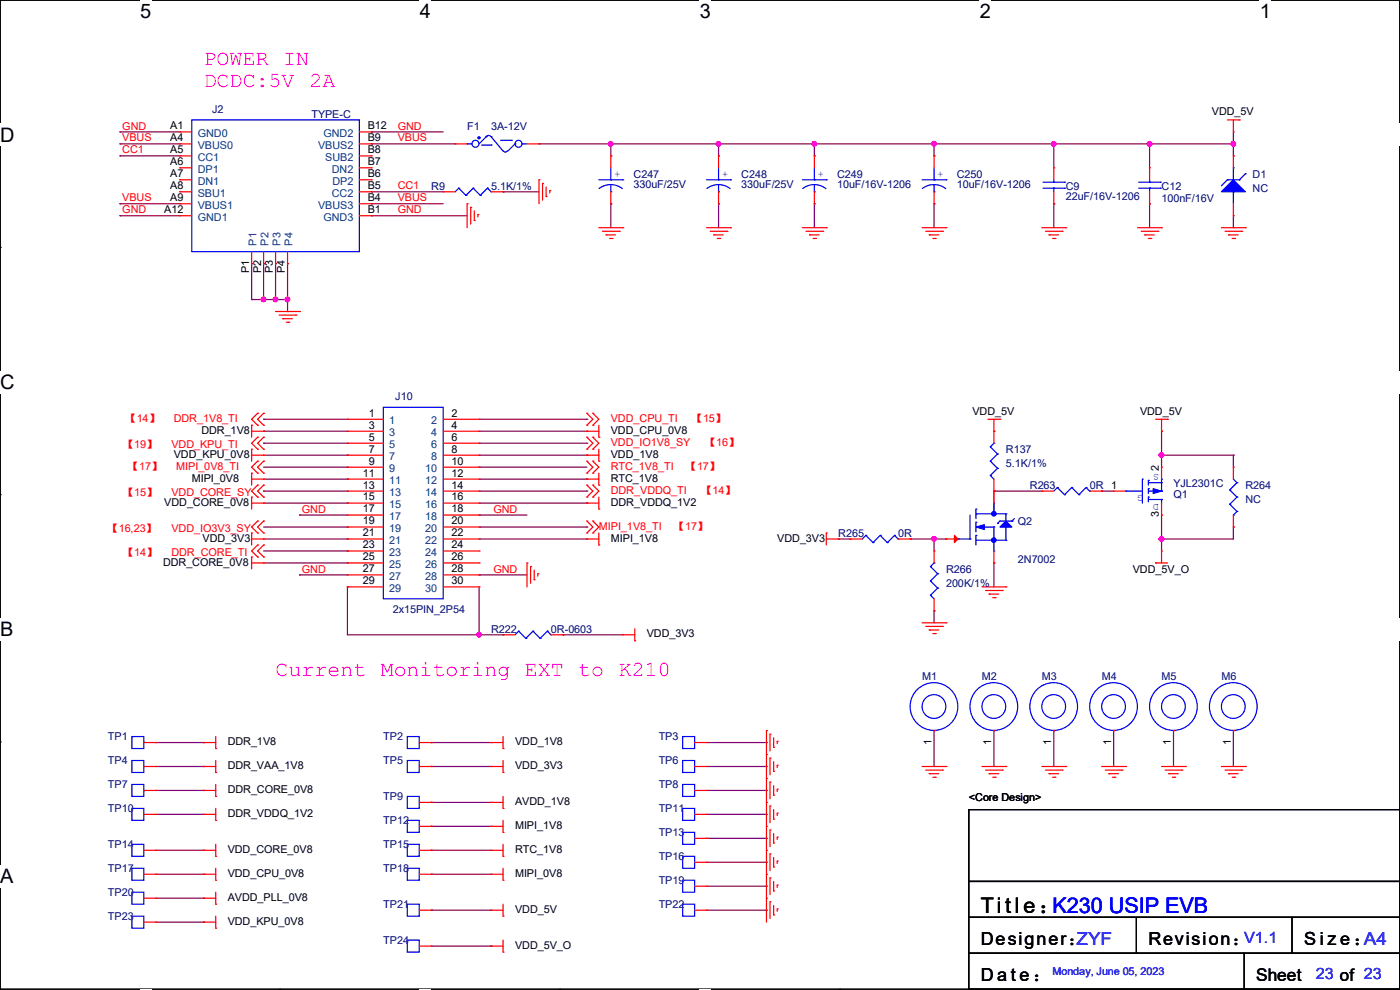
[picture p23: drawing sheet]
<svg xmlns="http://www.w3.org/2000/svg" width="297mm" height="210mm" viewBox="0 0 297 210" stroke-linecap="round" stroke-linejoin="round" font-family="sans-serif">
<defs><g id="words">
<g font-size="4.6" fill="#f0f">
<text x="43.2" y="13.8">POWER IN</text>
<text x="43.2" y="18.4">DCDC:5V</text>
<text x="65.7" y="18.4">2A</text>
<text x="58.5" y="143.4">Current Monitoring EXT to K210</text>
</g>
<text font-size="4.6" x="208.1" y="193.6">Titl e ：K230 USIP EVB</text>
<g font-size="4.2">
<text x="29.7" y="3.9">5</text>
<text x="89.1" y="3.9">4</text>
<text x="148.5" y="3.9">3</text>
<text x="207.9" y="3.9">2</text>
<text x="267.3" y="3.9">1</text>
<text x="0" y="30.1">D</text>
<text x="0" y="82.5">C</text>
<text x="0" y="135">B</text>
<text x="0" y="187.4">A</text>
<text x="297" y="187.4">A</text>
</g>
<g font-size="3.8">
<text x="208.1" y="200.5">Designer：</text>
<text x="243.6" y="200.5">Revision：</text>
<text x="276.6" y="200.5">S i z e ：A4</text>
<text x="208.1" y="208.2">D a t e ：</text>
</g>
<text font-size="3.8" fill="#8000ff" x="228.4" y="200.5">ZYF</text>
<text font-size="3.7" x="266.5" y="208.1">Sheet</text>
<g font-size="3.3" fill="#8000ff">
<text x="263.9" y="200.1">V1.1</text>
<text x="279.2" y="207.7">23 of 23</text>
</g>
<g font-size="2.3" fill="#000080">
<text x="45" y="24">J2</text>
<text x="66.1" y="25">TYPE-C</text>
<text x="99.1" y="27.5">F1</text>
<text x="104.2" y="27.5">3A-12V</text>
<text x="91.5" y="40.2">R9</text>
<text x="104.2" y="40.2">5.1K/1%</text>
<text x="134.4" y="37.7">C247</text>
<text x="134.4" y="40">330uF/25V</text>
<text x="157.3" y="37.7">C248</text>
<text x="157.3" y="40">330uF/25V</text>
<text x="177.6" y="37.7">C249</text>
<text x="177.6" y="40">10uF/16V-1206</text>
<text x="203" y="37.7">C250</text>
<text x="203" y="40">10uF/16V-1206</text>
<text x="226.1" y="40.2">C9</text>
<text x="246.4" y="40.2">C12</text>
<text x="265.7" y="37.7">D1</text>
<text x="265.7" y="40.7">NC</text>
<text x="226.1" y="42.5">22uF/16V-1206</text>
<text x="246.4" y="42.8">100nF/16V</text>
<text x="83.9" y="84.9">J10</text>
<text x="213.4" y="96.1">R137</text>
<text x="213.4" y="99.1">5.1K/1%</text>
<text x="218.5" y="103.7">R263</text>
<text x="231.2" y="103.7">0R</text>
<text x="249" y="105.7">Q1</text>
<text x="249" y="103.2">YJL2301C</text>
<text x="264.2" y="103.7">R264</text>
<text x="264.2" y="106.8">NC</text>
<text x="177.8" y="113.9">R265</text>
<text x="190.6" y="113.9">0R</text>
<text x="215.9" y="111.3">Q2</text>
<text x="215.9" y="119.5">2N7002</text>
<text x="200.7" y="121.5">R266</text>
<text x="200.7" y="124.5">200K/1%</text>
<text x="83.4" y="130.1">2x15PIN_2P54</text>
<text x="104.2" y="134.2">R222</text>
<text x="116.9" y="134.2">0R-0603</text>
<text x="195.6" y="144.4">M1</text>
<text x="208.3" y="144.4">M2</text>
<text x="221" y="144.4">M3</text>
<text x="233.7" y="144.4">M4</text>
<text x="246.4" y="144.4">M5</text>
<text x="259.1" y="144.4">M6</text>
<text x="22.9" y="157.1">TP1</text>
<text x="81.3" y="157.1">TP2</text>
<text x="139.7" y="157.1">TP3</text>
<text x="22.9" y="167.2">TP7</text>
<text x="22.9" y="162.1">TP4</text>
<text x="81.3" y="162.1">TP5</text>
<text x="139.7" y="162.1">TP6</text>
<text x="139.7" y="167.2">TP8</text>
<text x="22.9" y="172.3">TP10</text>
<text x="81.3" y="169.8">TP9</text>
<text x="139.7" y="172.3">TP11</text>
<text x="22.9" y="179.9">TP14</text>
<text x="81.3" y="179.9">TP15</text>
<text x="81.3" y="174.8">TP12</text>
<text x="139.7" y="177.4">TP13</text>
<text x="22.9" y="185">TP17</text>
<text x="81.3" y="185">TP18</text>
<text x="139.7" y="182.5">TP16</text>
<text x="22.9" y="190.1">TP20</text>
<text x="139.7" y="187.5">TP19</text>
<text x="22.9" y="195.2">TP23</text>
<text x="81.3" y="192.6">TP21</text>
<text x="139.7" y="192.6">TP22</text>
<text x="81.3" y="200.2">TP24</text>
</g>
<g font-size="2.3" fill="#f00">
<text x="26" y="27.5">GND</text>
<text x="84.4" y="27.5">GND</text>
<text x="26" y="30">VBUS</text>
<text x="26" y="32.6">CC1</text>
<text x="84.4" y="30">VBUS</text>
<text x="84.4" y="40.2">CC1</text>
<text x="26" y="42.7">VBUS</text>
<text x="26" y="45.3">GND</text>
<text x="84.4" y="45.3">GND</text>
<text x="84.4" y="42.7">VBUS</text>
<text x="26.7" y="89.5">【14】</text>
<text x="36.9" y="89.5">DDR_1V8_TI</text>
<text x="129.6" y="89.5">VDD_CPU_TI</text>
<text x="146.9" y="89.5">【15】</text>
<text x="26.2" y="95.1">【19】</text>
<text x="36.4" y="95.1">VDD_KPU_TI</text>
<text x="129.6" y="94.6">VDD_IO1V8_SY</text>
<text x="149.6" y="94.6">【16】</text>
<text x="27.2" y="99.7">【17】</text>
<text x="37.4" y="99.7">MIPI_0V8_TI</text>
<text x="129.6" y="99.7">RTC_1V8_TI</text>
<text x="145.6" y="99.7">【17】</text>
<text x="26.2" y="105.2">【15】</text>
<text x="36.4" y="105.2">VDD_CORE_SY</text>
<text x="129.6" y="104.7">DDR_VDDQ_TI</text>
<text x="148.9" y="104.7">【14】</text>
<text x="22.9" y="112.9">【16,23】</text>
<text x="36.4" y="112.9">VDD_IO3V3_SY</text>
<text x="64.1" y="108.8">GND</text>
<text x="104.7" y="108.8">GND</text>
<text x="127" y="112.4">MIPI_1V8_TI</text>
<text x="143" y="112.4">【17】</text>
<text x="26.2" y="117.9">【14】</text>
<text x="36.4" y="117.9">DDR_CORE_TI</text>
<text x="64.1" y="121.5">GND</text>
<text x="104.7" y="121.5">GND</text>
</g>
<g font-size="2.3">
<text x="36.1" y="27.4">A1</text>
<text x="36.1" y="30">A4</text>
<text x="78" y="27.4">B12</text>
<text x="78" y="30">B9</text>
<text x="257.1" y="24.5">VDD_5V</text>
<text x="36.1" y="32.5">A5</text>
<text x="36.1" y="35.1">A6</text>
<text x="78" y="32.5">B8</text>
<text x="78" y="35.1">B7</text>
<text x="36.1" y="37.6">A7</text>
<text x="36.1" y="40.1">A8</text>
<text x="78" y="37.6">B6</text>
<text x="78" y="40.1">B5</text>
<text x="34.8" y="45.2">A12</text>
<text x="36.1" y="42.7">A9</text>
<text x="78" y="42.7">B4</text>
<text x="78" y="45.2">B1</text>
<text x="52.8" y="58" transform="rotate(-90 52.8 58)">P1</text>
<text x="55.4" y="58" transform="rotate(-90 55.4 58)">P2</text>
<text x="57.9" y="58" transform="rotate(-90 57.9 58)">P3</text>
<text x="60.5" y="58" transform="rotate(-90 60.5 58)">P4</text>
<text x="78.3" y="88.4">1</text>
<text x="95.8" y="88.4">2</text>
<text x="206.3" y="88">VDD_5V</text>
<text x="241.9" y="88">VDD_5V</text>
<text x="42.7" y="92">DDR_1V8</text>
<text x="78.3" y="90.9">3</text>
<text x="78.3" y="93.5">5</text>
<text x="95.8" y="90.9">4</text>
<text x="95.8" y="93.5">6</text>
<text x="129.6" y="92">VDD_CPU_0V8</text>
<text x="36.9" y="97.1">VDD_KPU_0V8</text>
<text x="77" y="101.1">11</text>
<text x="78.3" y="96">7</text>
<text x="78.3" y="98.6">9</text>
<text x="95.8" y="96">8</text>
<text x="95.8" y="98.6">10</text>
<text x="95.8" y="101.1">12</text>
<text x="129.6" y="97.1">VDD_1V8</text>
<text x="245.9" y="99.9" transform="rotate(-90 245.9 99.9)">2</text>
<text x="34.8" y="107.3">VDD_CORE_0V8</text>
<text x="40.7" y="102.2">MIPI_0V8</text>
<text x="77" y="103.6">13</text>
<text x="77" y="106.2">15</text>
<text x="95.8" y="103.6">14</text>
<text x="95.8" y="106.2">16</text>
<text x="129.6" y="107.3">DDR_VDDQ_1V2</text>
<text x="129.6" y="102.2">RTC_1V8</text>
<text x="235.8" y="103.6">1</text>
<text x="77" y="108.7">17</text>
<text x="77" y="111.3">19</text>
<text x="77" y="113.8">21</text>
<text x="95.8" y="108.7">18</text>
<text x="95.8" y="111.3">20</text>
<text x="95.8" y="113.8">22</text>
<text x="245.9" y="109.8" transform="rotate(-90 245.9 109.8)">3</text>
<text x="34.6" y="120">DDR_CORE_0V8</text>
<text x="43" y="114.9">VDD_3V3</text>
<text x="77" y="116.3">23</text>
<text x="77" y="118.9">25</text>
<text x="95.8" y="116.3">24</text>
<text x="95.8" y="118.9">26</text>
<text x="129.6" y="114.9">MIPI_1V8</text>
<text x="164.9" y="114.9">VDD_3V3</text>
<text x="77" y="121.4">27</text>
<text x="77" y="124">29</text>
<text x="95.8" y="121.4">28</text>
<text x="95.8" y="124">30</text>
<text x="240.3" y="121.5">VDD_5V_O</text>
<text x="137.2" y="135.2">VDD_3V3</text>
<text x="48.3" y="158.1">DDR_1V8</text>
<text x="109.3" y="158.1">VDD_1V8</text>
<text x="197.6" y="158" transform="rotate(-90 197.6 158)">1</text>
<text x="210.3" y="158" transform="rotate(-90 210.3 158)">1</text>
<text x="223" y="158" transform="rotate(-90 223 158)">1</text>
<text x="235.7" y="158" transform="rotate(-90 235.7 158)">1</text>
<text x="248.4" y="158" transform="rotate(-90 248.4 158)">1</text>
<text x="261.1" y="158" transform="rotate(-90 261.1 158)">1</text>
<text x="48.3" y="163.2">DDR_VAA_1V8</text>
<text x="109.3" y="163.2">VDD_3V3</text>
<text x="48.3" y="168.2">DDR_CORE_0V8</text>
<text x="48.3" y="173.3">DDR_VDDQ_1V2</text>
<text x="109.3" y="170.8">AVDD_1V8</text>
<text x="205.5" y="170">&lt;Core Design&gt;</text>
<text x="109.3" y="175.9">MIPI_1V8</text>
<text x="48.3" y="180.9">VDD_CORE_0V8</text>
<text x="109.3" y="180.9">RTC_1V8</text>
<text x="48.3" y="186">VDD_CPU_0V8</text>
<text x="48.3" y="191.1">AVDD_PLL_0V8</text>
<text x="109.3" y="186">MIPI_0V8</text>
<text x="48.3" y="196.2">VDD_KPU_0V8</text>
<text x="109.3" y="193.6">VDD_5V</text>
<text x="109.3" y="201.3">VDD_5V_O</text>
</g>
<g font-size="2.3" fill="#004080">
<text x="42" y="29">GND0</text>
<text x="68.6" y="29">GND2</text>
<text x="42" y="31.6">VBUS0</text>
<text x="42" y="34.1">CC1</text>
<text x="67.5" y="31.6">VBUS2</text>
<text x="69" y="34.1">SUB2</text>
<text x="42" y="36.7">DP1</text>
<text x="42" y="39.2">DN1</text>
<text x="42" y="41.7">SBU1</text>
<text x="70.4" y="36.7">DN2</text>
<text x="70.4" y="41.7">CC2</text>
<text x="70.5" y="39.2">DP2</text>
<text x="42" y="44.3">VBUS1</text>
<text x="42" y="46.8">GND1</text>
<text x="67.5" y="44.3">VBUS3</text>
<text x="68.6" y="46.8">GND3</text>
<text x="54.4" y="52.1" transform="rotate(-90 54.4 52.1)">P1</text>
<text x="57" y="52.1" transform="rotate(-90 57 52.1)">P2</text>
<text x="59.5" y="52.1" transform="rotate(-90 59.5 52.1)">P3</text>
<text x="62.1" y="52.1" transform="rotate(-90 62.1 52.1)">P4</text>
<text x="82.6" y="90">1</text>
<text x="82.6" y="92.5">3</text>
<text x="82.6" y="95.1">5</text>
<text x="91.5" y="90">2</text>
<text x="91.5" y="92.5">4</text>
<text x="91.5" y="95.1">6</text>
<text x="82.6" y="97.6">7</text>
<text x="82.6" y="100.2">9</text>
<text x="90.2" y="100.2">10</text>
<text x="91.5" y="97.6">8</text>
<text x="82.6" y="102.7">11</text>
<text x="82.6" y="105.2">13</text>
<text x="82.6" y="107.8">15</text>
<text x="90.2" y="102.7">12</text>
<text x="90.2" y="105.2">14</text>
<text x="90.2" y="107.8">16</text>
<text x="82.6" y="110.3">17</text>
<text x="82.6" y="112.9">19</text>
<text x="90.2" y="110.3">18</text>
<text x="90.2" y="112.9">20</text>
<text x="82.6" y="115.4">21</text>
<text x="82.6" y="117.9">23</text>
<text x="90.2" y="115.4">22</text>
<text x="90.2" y="117.9">24</text>
<text x="82.6" y="120.5">25</text>
<text x="82.6" y="123">27</text>
<text x="82.6" y="125.6">29</text>
<text x="90.2" y="120.5">26</text>
<text x="90.2" y="123">28</text>
<text x="90.2" y="125.6">30</text>
</g>
<text font-size="2.3" fill="#8000ff" x="223.3" y="206.8">Monday, June 05, 2023</text>
<g font-size="2.1" fill="#00f">
<text x="130.3" y="37.5">+</text>
<text x="153.2" y="37.5">+</text>
<text x="173.5" y="37.5">+</text>
<text x="198.9" y="37.5">+</text>
<text x="245.9" y="100.6" transform="rotate(-180 245.9 100.6)">S</text>
<text x="242.6" y="104.9" transform="rotate(-180 242.6 104.9)">G</text>
<text x="245.9" y="107" transform="rotate(-180 245.9 107)">D</text>
</g>
</g></defs>
<path d="M0 0h297v209.8h-297z" fill="none" stroke="#000" stroke-width=".25"/>
<g fill="#fff">
<path d="M29.7 0h2.4v4.8h-2.4z"/>
<path d="M29.7 209.8h2.4v.2h-2.4z"/>
</g>
<path d="M59.4 0h.1M59.4 209.8h.1" fill="none" stroke="#000" stroke-width=".25"/>
<g fill="#fff">
<path d="M89.1 0h2.3v4.8h-2.3z"/>
<path d="M89.1 209.8h2.3v.2h-2.3z"/>
</g>
<path d="M118.8 0h.1M118.8 209.8h.1" fill="none" stroke="#000" stroke-width=".25"/>
<g fill="#fff">
<path d="M148.5 0h2.3v4.8h-2.3z"/>
<path d="M148.5 209.8h2.3v.2h-2.3z"/>
</g>
<path d="M178.2 0h.1M178.2 209.8h.1" fill="none" stroke="#000" stroke-width=".25"/>
<g fill="#fff">
<path d="M207.9 0h2.3v4.8h-2.3z"/>
<path d="M207.9 209.8h2.3v.2h-2.3z"/>
</g>
<path d="M237.6 0h.1M237.6 209.8h.1" fill="none" stroke="#000" stroke-width=".25"/>
<g fill="#fff">
<path d="M267.3 0h2.3v4.8h-2.3z"/>
<path d="M267.3 209.8h2.3v.2h-2.3z"/>
<path d="M0 26.2h3.1v4.8h-3.1z"/>
<path d="M297 26.2v4.8z"/>
<path d="M0 78.7h3.1v4.7h-3.1z"/>
<path d="M297 78.7v4.7z"/>
</g>
<path d="M0 52.5h.1M297 52.5h.1" fill="none" stroke="#000" stroke-width=".25"/>
<g fill="#fff">
<path d="M0 131.1h2.9v4.8h-2.9z"/>
<path d="M297 131.1v4.8z"/>
</g>
<path d="M0 104.9h.1M297 104.9h.1" fill="none" stroke="#000" stroke-width=".25"/>
<g fill="#fff">
<path d="M0 183.6h2.9v4.7h-2.9z"/>
<path d="M296.9 183.6h.1v4.7h-.1z"/>
</g>
<path d="M0 157.4h.1M297 157.4h.1M205.5 171.7h91.5v15.3h-91.5zM205.5 187h91.5v7.6h-91.5zM205.5 194.6h91.5v7.6h-91.5zM241.1 194.6v7.6M274.1 194.6v7.6M205.5 202.2h91.5v7.6h-91.5zM241.1 202.2h.1M263.9 209.8h.1M263.9 202.2v7.6M274.1 202.2h.1" fill="none" stroke="#000" stroke-width=".25"/>
<g fill="none" stroke="#800040" stroke-width=".25">
<path d="M25.4 30.5h.1M25.4 28h.1M25.4 33.1h.1M25.4 30.5h12.7M25.4 28h12.7M25.4 33.1h12.7M78.8 30.5h.1M78.8 28h.1M78.8 30.5h17.8M78.8 28h15.2M114.3 30.5h.1M114.3 30.5h147.4"/>
<path d="M129.6 33.1h.1M129.6 30.5h.1M129.6 30.5v2.6M152.4 33.1h.1M152.4 30.5h.1M152.4 30.5v2.6M172.8 33.1h.1M172.8 30.5h.1M172.8 30.5v2.6M198.2 33.1h.1M198.2 30.5h.1M198.2 30.5v2.6"/>
<path d="M223.6 30.5h.1M223.6 30.5v5.1M243.9 30.5h.1M243.9 30.5v5.1M261.7 30.5h.1M261.7 33.1h.1M261.7 28v5.1M25.4 43.2h.1M25.4 45.8h.1M25.4 43.2h12.7M25.4 45.8h12.7M53.4 55.9h.1"/>
<path d="M53.4 55.9v7.6M55.9 55.9h.1M55.9 55.9v7.6M58.5 55.9h.1M58.5 55.9v7.6M61 55.9h.1M61 55.9v10.2M78.8 45.8h.1M78.8 43.2h.1M78.8 40.7h.1M78.8 43.2h15.2M78.8 45.8h20.3"/>
<path d="M78.8 40.7h15.2M106.7 40.7h.1M106.7 40.7h7.6M129.6 43.2h.1M129.6 43.2v5.1M152.4 43.2h.1M152.4 43.2v5.1M172.8 43.2h.1M172.8 43.2v5.1M198.2 43.2h.1M198.2 43.2v5.1M223.6 43.2h.1"/>
<path d="M223.6 43.2v5.1M243.9 43.2h.1M243.9 43.2v5.1M261.7 48.3h.1M261.7 45.8v2.5M53.4 63.5h.1M53.4 63.5h7.6M55.9 63.5h.1M58.5 63.5h.1M61 66.1h.1M55.9 94h.1M55.9 88.9h.1"/>
<path d="M55.9 91.5h.1M55.9 94h17.8M55.9 96.6h17.8M55.9 91.5h17.8M55.9 88.9h17.8M55.9 99.1h17.8M73.7 96.6h.1M73.7 99.1h.1M101.6 99.1h.1M101.6 94h22.9M101.6 96.6h22.9M101.6 91.5h22.9"/>
<path d="M101.6 88.9h22.9M101.6 99.1h22.9M124.5 91.5h.1M124.5 88.9h.1M124.5 96.6h.1M124.5 94h.1M246.4 91.5h.1M246.4 96.6h.1M246.4 96.6h15.3M246.4 91.5v7.6M261.7 96.6h.1M261.7 96.6v2.5"/>
<path d="M55.9 104.2h.1M55.9 106.7h17.8M55.9 104.2h17.8M55.9 116.9h17.8M55.9 119.4h17.8M55.9 114.3h17.8M55.9 111.8h17.8M55.9 101.6h17.8M63.5 109.3h.1M63.5 109.3h10.2M73.7 106.7h.1M73.7 116.9h.1"/>
<path d="M73.7 119.4h.1M73.7 114.3h.1M73.7 111.8h.1M73.7 101.6h.1M101.6 109.3h.1M101.6 109.3h10.2M101.6 106.7h22.9M101.6 104.2h22.9M101.6 114.3h22.9M101.6 111.8h22.9M101.6 101.6h22.9M124.5 106.7h.1"/>
<path d="M124.5 104.2h.1M124.5 114.3h.1M124.5 111.8h.1M124.5 101.6h.1M177.8 114.3h.1M177.8 114.3h2.6M193.1 114.3h.1M193.1 114.3h7.6M198.2 114.3h.1M198.2 114.3v2.6M210.9 104.2h.1M210.9 119.4h.1"/>
<path d="M210.9 104.2h10.1M210.9 104.2v5.1M210.9 119.4v5.1M233.7 104.2h.1M233.7 104.2h2.6M246.4 109.3h.1M246.4 114.3h.1M246.4 109.3v7.6M261.7 111.8h.1M261.7 111.8v2.5h-15.3M63.5 122h.1M63.5 122h10.2"/>
<path d="M73.7 124.5h.1M73.7 124.5v10.2h33M101.6 134.7h.1M101.6 122h.1M101.6 124.5v10.2M101.6 122h10.2M106.7 134.7h.1M119.4 134.7h.1M119.4 134.7h12.7M198.2 129.6h.1M198.2 129.6v2.5M33.1 157.5h10.1"/>
<path d="M43.2 157.5h.1M91.5 157.5h.1M91.5 157.5h12.7M149.9 157.5h12.7M162.6 157.5h.1M198.2 155h.1M198.2 155v7.6M210.9 155h.1M210.9 155v7.6M223.6 155h.1M223.6 155v7.6M236.3 155h.1"/>
<path d="M236.3 155v7.6M249 155h.1M249 155v7.6M261.7 155h.1M261.7 155v7.6M33.1 162.6h10.1M33.1 167.7h10.1M33.1 172.8h10.1M43.2 162.6h.1M43.2 167.7h.1M43.2 172.8h.1M91.5 162.6h.1"/>
<path d="M91.5 170.2h.1M91.5 175.3h.1M91.5 162.6h12.7M91.5 170.2h12.7M91.5 175.3h12.7M149.9 162.6h12.7M149.9 167.7h12.7M149.9 172.8h12.7M149.9 177.8h12.7M162.6 162.6h.1M162.6 167.7h.1M162.6 172.8h.1"/>
<path d="M162.6 177.8h.1M33.1 180.4h10.1M33.1 185.5h10.1M33.1 190.5h10.1M33.1 195.6h10.1M43.2 180.4h.1M43.2 185.5h.1M43.2 190.5h.1M43.2 195.6h.1M91.5 180.4h.1M91.5 185.5h.1M91.5 193.1h.1"/>
<path d="M91.5 180.4h12.7M91.5 185.5h12.7M91.5 193.1h12.7M149.9 182.9h12.7M149.9 188h12.7M149.9 193.1h12.7M162.6 182.9h.1M162.6 188h.1M162.6 193.1h.1M91.5 200.7h12.7M104.2 200.7h.1"/>
</g>
<g fill="#f0f" stroke="#f0f" stroke-width=".25">
<circle cx="261.6" cy="30.5" r=".49"/>
<circle cx="243.9" cy="30.5" r=".49"/>
<circle cx="58.4" cy="63.5" r=".49"/>
<circle cx="55.9" cy="63.5" r=".49"/>
<circle cx="61" cy="63.5" r=".49"/>
<circle cx="101.6" cy="134.6" r=".49"/>
<circle cx="152.4" cy="30.5" r=".49"/>
<circle cx="129.6" cy="30.5" r=".49"/>
<circle cx="172.7" cy="30.5" r=".49"/>
<circle cx="223.5" cy="30.5" r=".49"/>
<circle cx="198.1" cy="30.5" r=".49"/>
<circle cx="198.1" cy="114.3" r=".49"/>
<circle cx="246.4" cy="96.5" r=".49"/>
<circle cx="246.4" cy="114.3" r=".49"/>
</g>
<g fill="none" stroke="#f00" stroke-width=".25">
<path d="M38.1 28h.1M38.1 30.5h.1M38.1 33.1h.1M38.1 35.6h.1M38.1 38.1h.1M38.1 30.5h2.6M38.1 28h2.6M38.1 33.1h2.6M38.1 35.6h2.6M38.1 38.1h2.6M76.2 30.5h2.6M76.2 28h2.6"/>
<path d="M76.2 33.1h2.6M76.2 35.6h2.6M76.2 38.1h2.6M78.8 28h.1M78.8 30.5h.1M78.8 33.1h.1M78.8 35.6h.1M78.8 38.1h.1M96.6 30.5h.1M96.6 30.5h2.5M111.8 30.5h2.5M114.3 38.1h.1"/>
<path d="M114.3 30.5h.1M114.3 38.1v5.1M115.1 38.9h.1M115.1 38.9v3.6M115.9 39.7v2M129.6 33.1h.1M129.6 33.1v2.5M152.4 33.1h.1M152.4 33.1v2.5M172.8 33.1h.1M172.8 33.1v2.5M198.2 33.1h.1"/>
<path d="M198.2 33.1v2.5M223.6 35.6h.1M223.6 35.6v2.5M243.9 35.6h.1M243.9 35.6v2.5M260.4 25.4h2.5M261.7 28h.1M261.7 33.1h.1M261.7 25.4v2.6M261.7 33.1v2.5M262.9 25.4h.1M38.1 40.7h.1"/>
<path d="M38.1 43.2h.1M38.1 45.8h.1M38.1 40.7h2.6M38.1 43.2h2.6M38.1 45.8h2.6M53.4 55.9h.1M53.4 53.4v2.5M55.9 55.9h.1M55.9 53.4v2.5M58.5 55.9h.1M58.5 53.4v2.5M61 55.9h.1"/>
<path d="M61 53.4v2.5M76.2 40.7h2.6M76.2 43.2h2.6M76.2 45.8h2.6M78.8 40.7h.1M78.8 43.2h.1M78.8 45.8h.1M94 40.7h.1M94 40.7h2.6M99.1 43.2h.1M99.1 43.2v5.1M99.9 44h.1"/>
<path d="M99.9 44v3.5M100.6 46.8h.1M100.6 44.7v2.1M101.4 45.5h.1M101.4 45.5v.5M104.2 40.7h2.5M106.7 40.7h.1M115.9 41.7h.1M116.6 40.4h.1M116.6 40.4v.5M127 48.3h5.1M127.8 49.1h3.6"/>
<path d="M128.6 49.8h.1M128.6 49.8h2M129.3 50.6h.5M129.6 43.2h.1M129.6 40.7v2.5M129.8 50.6h.1M131.4 49.1h.1M132.1 48.3h.1M149.9 48.3h5.1M150.7 49.1h3.5M151.4 49.8h.1M151.4 49.8h2.1"/>
<path d="M152.2 50.6h.5M152.4 43.2h.1M152.4 40.7v2.5M152.7 50.6h.1M154.2 49.1h.1M155 48.3h.1M170.2 48.3h5.1M171 49.1h3.5M171.7 49.8h.1M171.7 49.8h2.1M172.5 50.6h.5M172.8 43.2h.1"/>
<path d="M172.8 40.7v2.5M173 50.6h.1M174.5 49.1h.1M175.3 48.3h.1M195.6 48.3h5.1M196.4 49.1h3.5M197.1 49.8h.1M197.1 49.8h2.1M197.9 50.6h.5M198.2 43.2h.1M198.2 40.7v2.5M198.4 50.6h.1"/>
<path d="M199.9 49.1h.1M200.7 48.3h.1M221 48.3h5.1M221.8 49.1h3.5M222.5 49.8h.1M222.5 49.8h2.1M223.3 50.6h.5M223.6 43.2h.1M223.6 40.7v2.5M223.8 50.6h.1M225.3 49.1h.1M226.1 48.3h.1"/>
<path d="M241.3 48.3h5.1M242.1 49.1h3.6M242.9 49.8h.1M242.9 49.8h2M243.6 50.6h.5M243.9 43.2h.1M243.9 40.7v2.5M244.1 50.6h.1M245.7 49.1h.1M246.4 48.3h.1M259.1 48.3h5.1M259.9 49.1h3.5"/>
<path d="M260.6 49.8h.1M260.6 49.8h2.1M261.4 50.6h.5M261.7 45.8h.1M261.7 43.2v2.6M261.9 50.6h.1M263.4 49.1h.1M264.2 48.3h.1M58.5 66.1h5M59.2 66.8h3.6M60 67.6h.1M60 67.6h2"/>
<path d="M60.7 68.4h.6M61.3 68.4h.1M62.8 66.8h.1M63.5 66.1h.1M53.4 95.3h.1M53.4 90.2h.1M53.4 96.6h2.5M53.4 90.2v2.6M53.4 95.3v2.5M53.4 91.5h2.5M54.7 92.8h.1M54.7 95.3h.1"/>
<path d="M54.7 87.7h.1M54.7 90.2h.1M54.7 97.8h.1M54.7 92.8l-1.3 1.2 1.3 1.3M54.7 87.7l-1.3 1.2 1.3 1.3M54.7 97.8l-1.3 1.3 1.3 1.3M55.9 96.6h.1M55.9 91.5h.1M55.9 92.8h.1M55.9 95.3h.1M55.9 87.7h.1M55.9 90.2h.1"/>
<path d="M55.9 97.8h.1M55.9 92.8l-1.2 1.2 1.2 1.3M55.9 87.7l-1.2 1.2 1.2 1.3M55.9 97.8l-1.2 1.3 1.2 1.3M73.7 88.9h.1M73.7 91.5h.1M73.7 94h.1M73.7 96.6h.1M73.7 99.1h.1M73.7 96.6h7.6M73.7 91.5h7.6M73.7 88.9h7.6"/>
<path d="M73.7 94h7.6M73.7 99.1h7.6M94 96.6h7.6M94 91.5h7.6M94 88.9h7.6M94 94h7.6M94 99.1h7.6M101.6 88.9h.1M101.6 91.5h.1M101.6 94h.1M101.6 96.6h.1M101.6 99.1h.1"/>
<path d="M124.5 91.5h.1M124.5 96.6h.1M124.5 90.2h.1M124.5 87.7h.1M124.5 95.3h.1M124.5 92.8h.1M124.5 97.8h.1M124.5 96.6h2.5M124.5 91.5h2.5M124.5 87.7l1.3 1.2-1.3 1.3M124.5 92.8l1.3 1.2-1.3 1.3M124.5 97.8l1.3 1.3-1.3 1.3"/>
<path d="M125.8 90.2h.1M125.8 87.7h.1M125.8 95.3h.1M125.8 92.8h.1M125.8 97.8h.1M125.8 87.7l1.2 1.2-1.2 1.3M125.8 92.8l1.2 1.2-1.2 1.3M125.8 97.8l1.2 1.3-1.2 1.3M127 92.8h.1M127 97.8h.1M127 90.2v2.6M127 95.3v2.5"/>
<path d="M209.6 88.9h2.5M210.9 91.5h.1M210.9 88.9v5.1M212.1 88.9h.1M245.2 88.9h2.5M246.4 91.5h.1M246.4 99.1h.1M246.4 88.9v2.6M246.4 99.1v2.5M247.7 88.9h.1M261.7 99.1h.1M261.7 99.1v2.5"/>
<path d="M53.4 105.5h.1M53.4 118.2h.1M53.4 113.1h.1M53.4 100.4h.1M53.4 100.4v2.5M53.4 105.5v2.5M53.4 113.1v2.5M53.4 118.2v2.5M53.4 106.7h2.5M53.4 119.4h2.5M53.4 114.3h2.5M53.4 101.6h2.5"/>
<path d="M54.7 102.9h.1M54.7 105.5h.1M54.7 115.6h.1M54.7 118.2h.1M54.7 110.5h.1M54.7 113.1h.1M54.7 100.4h.1M54.7 102.9l-1.3 1.3 1.3 1.3M54.7 115.6l-1.3 1.3 1.3 1.3M54.7 110.5l-1.3 1.3 1.3 1.3M55.9 106.7h.1M55.9 119.4h.1"/>
<path d="M55.9 114.3h.1M55.9 101.6h.1M55.9 102.9h.1M55.9 105.5h.1M55.9 115.6h.1M55.9 118.2h.1M55.9 110.5h.1M55.9 113.1h.1M55.9 100.4h.1M55.9 102.9l-1.2 1.3 1.2 1.3M55.9 115.6l-1.2 1.3 1.2 1.3M55.9 110.5l-1.2 1.3 1.2 1.3"/>
<path d="M73.7 101.6h.1M73.7 104.2h.1M73.7 106.7h.1M73.7 109.3h.1M73.7 111.8h.1M73.7 114.3h.1M73.7 116.9h.1M73.7 119.4h.1M73.7 106.7h7.6M73.7 119.4h7.6M73.7 114.3h7.6M73.7 101.6h7.6"/>
<path d="M73.7 104.2h7.6M73.7 109.3h7.6M73.7 111.8h7.6M73.7 116.9h7.6M94 106.7h7.6M94 119.4h7.6M94 114.3h7.6M94 101.6h7.6M94 104.2h7.6M94 109.3h7.6M94 111.8h7.6M94 116.9h7.6"/>
<path d="M101.6 101.6h.1M101.6 104.2h.1M101.6 106.7h.1M101.6 109.3h.1M101.6 111.8h.1M101.6 114.3h.1M101.6 116.9h.1M101.6 119.4h.1M111.8 119.4h.1M111.8 119.4v5.1M124.5 106.7h.1M124.5 114.3h.1"/>
<path d="M124.5 101.6h.1M124.5 105.5h.1M124.5 102.9h.1M124.5 113.1h.1M124.5 110.5h.1M124.5 100.4h.1M124.5 106.7h2.5M124.5 114.3h2.5M124.5 101.6h2.5M124.5 102.9l1.3 1.3-1.3 1.3M124.5 110.5l1.3 1.3-1.3 1.3M125.8 105.5h.1"/>
<path d="M125.8 102.9h.1M125.8 113.1h.1M125.8 110.5h.1M125.8 100.4h.1M125.8 102.9l1.2 1.3-1.2 1.3M125.8 110.5l1.2 1.3-1.2 1.3M127 108h.1M127 115.6h.1M127 102.9h.1M127 100.4v2.5M127 105.5v2.5M127 113.1v2.5"/>
<path d="M175.3 113.1h.1M175.3 114.3h2.5M175.3 113.1v2.5M177.8 114.3h.1M180.4 114.3h.1M180.4 114.3h2.5M190.5 114.3h2.6M193.1 114.3h.1M198.2 116.9h.1M198.2 116.9v2.5M200.7 114.3h.1M200.7 114.3h2.5"/>
<path d="M210.9 104.2h.1M210.9 119.4h.1M210.9 101.6v5.1M210.9 116.9v2.5M221 104.2h.1M221 104.2h2.6M231.2 104.2h2.5M233.7 104.2h.1M236.3 104.2h.1M236.3 104.2h2.5M245.2 119.4h.1M245.2 119.4h2.5"/>
<path d="M246.4 116.9h.1M246.4 109.3h.1M246.4 106.7v2.6M246.4 116.9v2.5M261.7 111.8h.1M261.7 109.3v2.5M73.7 122h.1M73.7 124.5h.1M73.7 124.5h7.6M73.7 122h7.6M94 124.5h7.6M94 122h7.6"/>
<path d="M101.6 122h.1M101.6 124.5h.1M106.7 134.7h.1M106.7 134.7h2.6M112.6 120.2h.1M112.6 120.2v3.5M113.3 123h.1M113.3 120.9v2.1M114.1 121.7h.1M114.1 121.7v.5M116.9 134.7h2.5M119.4 134.7h.1"/>
<path d="M132.1 134.7h.1M132.1 134.7h2.6M134.7 135.9h.1M134.7 133.4v2.5M195.6 132.1h5.1M196.4 132.9h3.5M197.1 133.6h.1M197.1 133.6h2.1M197.9 134.4h.5M198.2 129.6h.1M198.2 127v2.6M198.4 134.4h.1"/>
<path d="M199.9 132.9h.1M200.7 132.1h.1M208.3 124.5h5.1M209.1 125.3h3.5M209.8 126h.1M209.8 126h2.1M210.6 126.8h.5M211.1 126.8h.1M212.6 125.3h.1M213.4 124.5h.1M30.5 157.5h2.6M33.1 157.5h.1"/>
<path d="M43.2 157.5h.1M43.2 157.5h2.6M45.8 158.8h.1M45.8 156.3v2.5M88.9 157.5h2.6M91.5 157.5h.1M104.2 157.5h.1M104.2 157.5h2.5M106.7 158.8h.1M106.7 156.3v2.5M147.4 157.5h2.5M149.9 157.5h.1"/>
<path d="M162.6 155h.1M162.6 155v40.6M163.4 155.7h.1M163.4 155.7v3.6M164.1 158.5h.1M164.1 156.5v2M164.9 157.3h.1M164.9 157.3v.5M198.2 155h.1M210.9 155h.1M223.6 155h.1M236.3 155h.1"/>
<path d="M249 155h.1M261.7 155h.1M30.5 162.6h2.6M30.5 167.7h2.6M30.5 172.8h2.6M33.1 172.8h.1M33.1 167.7h.1M33.1 162.6h.1M43.2 162.6h.1M43.2 167.7h.1M43.2 172.8h.1M43.2 162.6h2.6"/>
<path d="M43.2 167.7h2.6M43.2 172.8h2.6M45.8 163.9h.1M45.8 169h.1M45.8 174h.1M45.8 161.3v2.6M45.8 166.4v2.6M45.8 171.5v2.5M45.8 179.1v2.6M88.9 162.6h2.6M88.9 170.2h2.6M88.9 175.3h2.6"/>
<path d="M91.5 170.2h.1M91.5 162.6h.1M91.5 175.3h.1M104.2 162.6h.1M104.2 170.2h.1M104.2 175.3h.1M104.2 162.6h2.5M104.2 170.2h2.5M104.2 175.3h2.5M106.7 163.9h.1M106.7 171.5h.1M106.7 176.6h.1"/>
<path d="M106.7 161.3v2.6M106.7 169v2.5M106.7 174v2.6M106.7 179.1v2.6M147.4 162.6h2.5M147.4 167.7h2.5M147.4 172.8h2.5M147.4 177.8h2.5M149.9 177.8h.1M149.9 162.6h.1M149.9 172.8h.1M149.9 167.7h.1"/>
<path d="M162.6 160.1h.1M162.6 165.1h.1M162.6 170.2h.1M162.6 175.3h.1M163.4 160.8h.1M163.4 165.9h.1M163.4 171h.1M163.4 176.1h.1M163.4 160.8v3.6M163.4 165.9v3.6M163.4 171v3.5M163.4 176.1v3.5"/>
<path d="M164.1 163.6h.1M164.1 168.7h.1M164.1 173.8h.1M164.1 178.9h.1M164.1 161.6v2M164.1 166.7v2M164.1 171.7v2.1M164.1 176.8v2.1M164.9 162.3h.1M164.9 167.4h.1M164.9 172.5h.1M164.9 177.6h.1"/>
<path d="M164.9 162.3v.6M164.9 167.4v.5M164.9 172.5v.5M164.9 177.6v.5M195.6 162.6h5.1M196.4 163.4h3.5M197.1 164.1h.1M197.1 164.1h2.1M197.9 164.9h.5M198.4 164.9h.1M199.9 163.4h.1M200.7 162.6h.1"/>
<path d="M208.3 162.6h5.1M209.1 163.4h3.5M209.8 164.1h.1M209.8 164.1h2.1M210.6 164.9h.5M211.1 164.9h.1M212.6 163.4h.1M213.4 162.6h.1M221 162.6h5.1M221.8 163.4h3.5M222.5 164.1h.1M222.5 164.1h2.1"/>
<path d="M223.3 164.9h.5M223.8 164.9h.1M225.3 163.4h.1M226.1 162.6h.1M233.7 162.6h5.1M234.5 163.4h3.5M235.2 164.1h.1M235.2 164.1h2.1M236 164.9h.5M236.5 164.9h.1M238 163.4h.1M238.8 162.6h.1"/>
<path d="M246.4 162.6h5.1M247.2 163.4h3.5M247.9 164.1h.1M247.9 164.1h2.1M248.7 164.9h.5M249.2 164.9h.1M250.7 163.4h.1M251.5 162.6h.1M259.1 162.6h5.1M259.9 163.4h3.5M260.6 164.1h.1M260.6 164.1h2.1"/>
<path d="M261.4 164.9h.5M261.9 164.9h.1M263.4 163.4h.1M264.2 162.6h.1M30.5 180.4h2.6M30.5 185.5h2.6M30.5 190.5h2.6M30.5 195.6h2.6M33.1 185.5h.1M33.1 190.5h.1M33.1 180.4h.1M33.1 195.6h.1"/>
<path d="M43.2 180.4h.1M43.2 185.5h.1M43.2 190.5h.1M43.2 195.6h.1M43.2 180.4h2.6M43.2 185.5h2.6M43.2 190.5h2.6M43.2 195.6h2.6M45.8 181.7h.1M45.8 186.7h.1M45.8 191.8h.1M45.8 196.9h.1"/>
<path d="M45.8 184.2v2.5M45.8 189.3v2.5M45.8 194.4v2.5M88.9 180.4h2.6M88.9 185.5h2.6M88.9 193.1h2.6M91.5 185.5h.1M91.5 180.4h.1M91.5 193.1h.1M104.2 180.4h.1M104.2 185.5h.1M104.2 193.1h.1"/>
<path d="M104.2 180.4h2.5M104.2 185.5h2.5M104.2 193.1h2.5M106.7 181.7h.1M106.7 186.7h.1M106.7 194.4h.1M106.7 184.2v2.5M106.7 191.8v2.6M106.7 199.4v2.6M147.4 193.1h2.5M147.4 188h2.5M147.4 182.9h2.5"/>
<path d="M149.9 188h.1M149.9 193.1h.1M149.9 182.9h.1M162.6 180.4h.1M162.6 185.5h.1M162.6 190.5h.1M163.4 181.1h.1M163.4 186.2h.1M163.4 191.3h.1M163.4 181.1v3.6M163.4 186.2v3.6M163.4 191.3v3.6"/>
<path d="M164.1 183.9h.1M164.1 189h.1M164.1 194.1h.1M164.1 181.9v2M164.1 187v2M164.1 192.1v2M164.9 182.7h.1M164.9 187.7h.1M164.9 192.8h.1M164.9 182.7v.5M164.9 187.7v.6M164.9 192.8v.5"/>
<path d="M88.9 200.7h2.6M91.5 200.7h.1M104.2 200.7h.1M104.2 200.7h2.5M106.7 202h.1"/>
</g>
<g fill="none" stroke="#00f" stroke-width=".25">
<path d="M40.7 25.4h35.5v28h-35.5zM97.3 39.9h.1M97.3 39.9l-.7 .8M97.3 39.9l1.5 1.5M99.1 30.5h.1M99.1 30.5h1M100.4 39.9h.1M100.4 39.9l-1.6 1.5M100.4 39.9l1.5 1.5M102.2 30.8h2M103.1 29a.74 .74 0 0 1 1.1 0M103.2 29h.1"/>
<path d="M103.2 29l-1.6 1.5M103.4 39.9h.1M103.4 39.9l-1.5 1.5M103.4 39.9l.8 .8M104.2 29h.1M104.2 30.8h.1M104.2 29l2.5 3M106.2 29.8h2.3M107.6 32a.49 .49 0 0 1-.8 0M108.5 29.8h.1M109.3 30.5h.1M109.3 30.5l-1.6 1.5"/>
<path d="M110.8 30.5h.1M110.8 30.5h1M127 38.1h5.1M129.6 38.1h.1M129.6 39.2l1.5 .3 .9 .5M129.6 39.2l-1.1 .1-1.4 .7M129.6 35.6v2.5M129.6 39.2v1.5M132.1 38.1h.1M149.9 38.1h5.1M152.4 38.1h.1M152.4 39.2l1.6 .3 .9 .5"/>
<path d="M152.4 39.2l-1 .1-1.4 .7M152.4 35.6v2.5M152.4 39.2v1.5M155 38.1h.1M170.2 38.1h5.1M172.8 38.1h.1M172.8 39.2l1.5 .3 .9 .5M172.8 39.2l-1.1 .1-1.4 .7M172.8 35.6v2.5M172.8 39.2v1.5M175.3 38.1h.1M195.6 38.1h5.1"/>
<path d="M198.2 38.1h.1M198.2 39.2l1.5 .3 .9 .5M198.2 39.2l-1.1 .1-1.4 .7M198.2 35.6v2.5M198.2 39.2v1.5M200.7 38.1h.1M221.3 39.9h4.5M221.3 38.7h4.5M223.6 38.7h.1M223.6 39.9h.1M223.6 38.1v.6M223.6 39.9v.8"/>
<path d="M225.8 39.9h.1M225.8 38.7h.1M241.6 39.9h4.6M241.6 38.7h4.6M243.9 38.7h.1M243.9 39.9h.1M243.9 38.1v.6M243.9 39.9v.8M246.2 39.9h.1M246.2 38.7h.1M260.4 38.1h.1M260.4 38.1h2.5"/>
<path d="M260.4 38.1l-1.3 1.3M261.7 35.6h.1M261.7 35.6v2.5M262.9 38.1h.1M264.2 36.9h.1M264.2 36.9l-1.3 1.2M98.8 41.4h.1M101.9 41.4h.1M104.2 40.7h.1M129.6 40.7h.1M152.4 40.7h.1M172.8 40.7h.1"/>
<path d="M198.2 40.7h.1M261.7 40.7h.1M261.7 40.7v2.5M81.3 86.4h12.7v40.6h-12.7zM210.1 97.8h.1M210.1 94.8h.1M210.1 97.8l1.5 1.6M210.1 94.8l1.5 1.5M210.9 94h.1M210.9 94l-.8 .8M211.6 99.4h.1M211.6 96.3h.1"/>
<path d="M211.6 99.4l-1.5 1.5M211.6 96.3l-1.5 1.5M183.7 113.6h.1M183.7 113.6l-.8 .7M183.7 113.6l1.5 1.5M185.2 115.1h.1M186.7 113.6h.1M186.7 113.6l-1.5 1.5M186.7 113.6l1.6 1.5M188.3 115.1h.1M189.8 113.6h.1M189.8 113.6l-1.5 1.5"/>
<path d="M189.8 113.6l.7 .7M190.5 114.3h.1M198.2 119.4h.1M198.2 119.4l-.8 .8M203.2 114.3h.1M203.2 114.3h2.6M205.8 114.3h.1M205.8 109.3v5M207.1 113.6h.1M207.1 110.8h.1M207.1 108h.1M207.1 109h.1"/>
<path d="M207.1 108v2M207.1 110.8v2M207.1 113.6v2M207.1 114.6h6.3M207.1 109h6.3M208.3 111.8h2.6M210.1 100.9h.1M210.1 100.9l.8 .7M210.9 109h.1M210.9 111.8h.1M210.9 116.9h.1M210.9 106.7v2.3"/>
<path d="M210.9 111.8v5.1M211.6 111h.1M213.4 114.6h.1M213.4 111.8h.1M213.4 109h.1M213.4 109v1.5M213.4 111.8v2.8M214.7 110.5h.1M214.7 110.5h-2.6l-.5 .5M215.2 110l-.5 .5M224.3 103.4h.1M224.3 103.4l-.7 .8"/>
<path d="M224.3 103.4l1.5 1.5M225.8 104.9h.1M227.4 103.4h.1M227.4 103.4l-1.6 1.5M227.4 103.4l1.5 1.5M228.9 104.9h.1M230.4 103.4h.1M230.4 103.4l-1.5 1.5M230.4 103.4l.8 .8M231.2 104.2h.1M238.8 104.2h.1M238.8 104.2h3.6"/>
<path d="M242.4 101.6h.1M242.4 101.6v5.1M243.6 101.9h.1M243.6 103.7h.1M243.6 105.5h.1M243.6 104.2h2.8M243.6 106h2.8M243.6 102.4h2.8M243.6 101.9v1M243.6 103.7v1M243.6 105.5v1M246.4 104.2h.1"/>
<path d="M246.4 106h.1M246.4 101.6h.1M246.4 102.4h.1M246.4 101.6v2.6M246.4 106v.7M260.9 103.9h.1M260.9 107h.1M260.9 103.9l1.5 1.6M260.9 107l1.5 1.5M261.7 109.3h.1M261.7 101.6l.7 .8M262.4 102.4h.1"/>
<path d="M262.4 105.5h.1M262.4 108.5h.1M262.4 102.4l-1.5 1.5M262.4 105.5l-1.5 1.5M262.4 108.5l-.7 .8M110 133.9h.1M110 133.9l-.7 .8M110 133.9l1.5 1.5M111.5 135.4h.1M113.1 133.9h.1M113.1 133.9l-1.6 1.5M113.1 133.9l1.5 1.5"/>
<path d="M114.6 135.4h.1M116.1 133.9h.1M116.1 133.9l-1.5 1.5M116.1 133.9l.8 .8M116.9 134.7h.1M197.4 126.3h.1M197.4 123.2h.1M197.4 120.2h.1M197.4 126.3l.8 .7M197.4 123.2l1.5 1.6M197.4 120.2l1.5 1.5M198.9 124.8h.1"/>
<path d="M198.9 121.7h.1M198.9 124.8l-1.5 1.5M198.9 121.7l-1.5 1.5M28 156.3h2.5v2.5h-2.5zM86.4 156.3h2.5v2.5h-2.5zM144.8 156.3h2.6v2.5h-2.6zM28 171.5h2.5v2.5h-2.5zM28 166.4h2.5v2.6h-2.5zM28 179.1h2.5v2.6h-2.5zM28 161.3h2.5v2.6h-2.5zM86.4 169h2.5v2.5h-2.5zM86.4 179.1h2.5v2.6h-2.5z"/>
<path d="M86.4 161.3h2.5v2.6h-2.5zM86.4 174h2.5v2.6h-2.5zM144.8 176.6h2.6v2.5h-2.6zM144.8 161.3h2.6v2.6h-2.6zM144.8 171.5h2.6v2.5h-2.6zM144.8 166.4h2.6v2.6h-2.6zM28 184.2h2.5v2.5h-2.5zM28 189.3h2.5v2.5h-2.5zM28 194.4h2.5v2.5h-2.5zM86.4 184.2h2.5v2.5h-2.5zM86.4 191.8h2.5v2.6h-2.5zM86.4 199.4h2.5v2.6h-2.5z"/>
<path d="M144.8 186.7h2.6v2.6h-2.6zM144.8 191.8h2.6v2.6h-2.6zM144.8 181.7h2.6v2.5h-2.6z"/>
<circle cx="100.9" cy="30.5" r=".74"/>
<circle cx="110" cy="30.5" r=".74"/>
<circle cx="198.1" cy="149.9" r="5.1"/>
<circle cx="198.1" cy="149.9" r="2.52"/>
<circle cx="210.8" cy="149.9" r="5.1"/>
<circle cx="210.8" cy="149.9" r="2.52"/>
<circle cx="223.5" cy="149.9" r="5.1"/>
<circle cx="223.5" cy="149.9" r="2.52"/>
<circle cx="236.2" cy="149.9" r="5.1"/>
<circle cx="236.2" cy="149.9" r="2.52"/>
<circle cx="248.9" cy="149.9" r="5.1"/>
<circle cx="248.9" cy="149.9" r="2.52"/>
<circle cx="261.6" cy="149.9" r="5.1"/>
<circle cx="261.6" cy="149.9" r="2.52"/>
</g>
<g fill="#00f" stroke="#00f" stroke-width=".25">
<path d="M213.4 110.5l1.3 1.3h-2.6z"/>
<path d="M207.1 111.8l1.7-.5v1z"/>
<path d="M259.1 40.7l2.6-2.6 2.5 2.6z"/>
<path d="M244.6 103.7l1.8 .5-1.8 .5z"/>
<circle cx="210.8" cy="109" r=".49"/>
<circle cx="210.8" cy="114.6" r=".49"/>
<circle cx="101.6" cy="29.2" r=".23"/>
</g>
<path d="M202.5 113.6l.7 .7-.7 .8z" fill="#f00" stroke="#f00" stroke-width=".25"/>
<use href="#words"/>
</svg>
